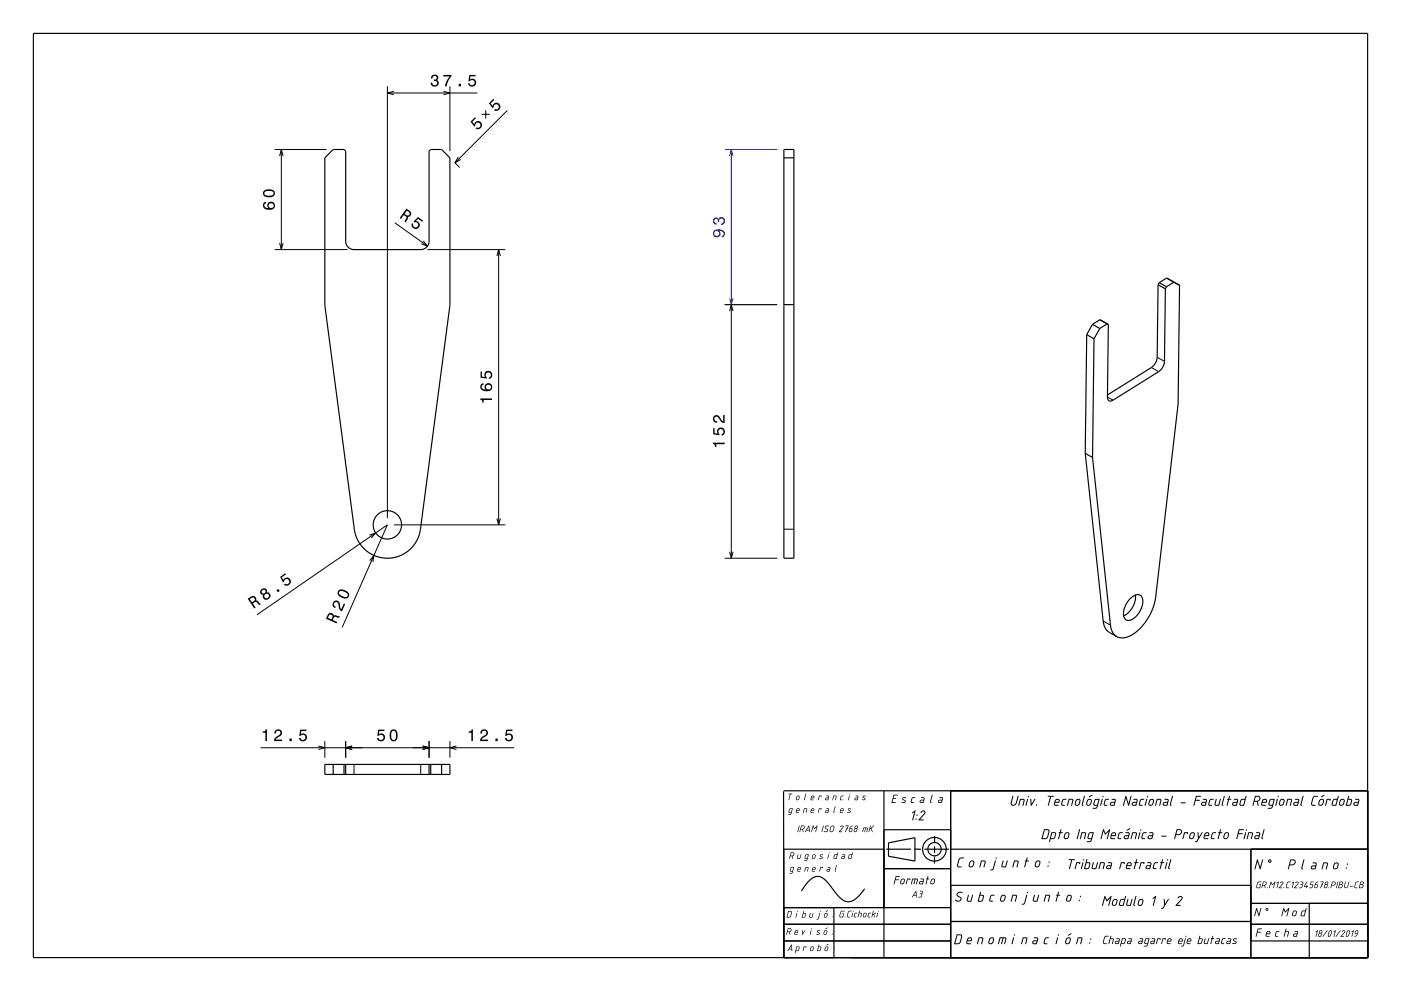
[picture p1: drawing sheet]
<svg xmlns="http://www.w3.org/2000/svg" width="420mm" height="297mm" viewBox="0 0 420 297" stroke-linecap="round" stroke-linejoin="round" font-family="sans-serif">
<g fill="none" stroke="#000" stroke-width=".35">
<path d="M10 10h400v277h-400zM97.4 47.3l2.5-2.5h3.2l.5 .5v27a2.5 2.5 0 0 0 2.5 2.5h20a2.5 2.5 0 0 0 2.5-2.5v-27l.5-.5h3.3l2.5 2.5v44.2l-8.9 67.2-.4 1.9-.9 1.8-1.2 1.6-1.4 1.4-1.8 1-1.8 .6-2 .3-2-.1-3.1-1.1-2.5-1.9-1.7-2.5-1-3.1-8.8-67.1zM235 44.8h3v122.5h-3zM235 47.3h3M235 91.3h3M327.5 97.2l2.2 1.2M327.5 97.2l-1.7 3.1M329.7 98.4l-1.7 3.1M329.7 95.8l-2.2 1.4M329.7 95.8l2.6 1.4M329.7 95.8l.4 .2M332.3 97.2l-.4-.1-2.2 1.3"/>
<path d="M347.2 85.3l-.3 21.8a4.1 4.1 0 0 1-1.7 3l-13.2 8.3M347.2 85.3l2.2 1.3M347.5 84.7l2.2 1.2M347.5 84.7l-.3 .6M349.4 86.6l-.3 21.7a4 4 0 0 1-1.7 3.1l-13.7 8.5a1 1 0 0 1-1.2 .2 1 1 0 0 1-.5-1.1l.3-21.8M349.7 85.9l-.3 .7M349.7 83.3l3.9 2.2-.4 35.6-6.7 57.8a16.3 16.3 0 0 1-7.8 11.7 4.1 4.1 0 0 1-3.9 .2M349.7 83.3l1.7 1M349.7 83.3l-2.2 1.4M351.9 84.6l-2.2 1.3M325.8 100.3l2.2 1.2M325.8 100.3l-.5 35.6"/>
<path d="M328 101.5l-.5 35.6M325.3 135.9l5.5 50.6 .3 1.3 .8 1.2 2.9 1.8M325.3 135.9l2.2 1.2M327.5 137.1l5.5 50.6 .6 1.9 1.2 1.2M339 179.3a2.37 2.37 0 0 1 2.9-.9 3.7 3.7 0 0 1-.1 4.7 4.3 4.3 0 0 1-3.9 2.8 2.45 2.45 0 0 1-.9-3.4l.6-1.4zM340.4 178.3a6.4 6.4 0 0 1-3.5 6.3M97.4 229.1h37.5v3h-37.5zM99.9 229.1v3M103.1 229.1v3M103.6 229.1v3M128.6 229.1v3M129.1 229.1v3"/>
<path d="M132.4 229.1v3M234.9 237.2l.1 49.8v-32.5h30M234.9 237h175.1M265 237v50M285 237v50M265 248.7h20M265.7 254.5h7.4M274.1 254.5h2M274.3 258.1l-7.9-1.5v-4l7.9-1.5v7M277.1 254.5h7.4M280.2 256.7l-.1 2.1M280.2 253.7v2"/>
<path d="M280.2 250.6v2.1M285 254.5h125M375 254.5v32.5M235 277h50M235 272h50M250 272v15M259.2 266.4a7.1 7.1 0 0 1-4.9 3.9 5 5 0 0 1-3.8-2.8l-.7-.8a9.5 9.5 0 0 0-4-4 4 4 0 0 0-4 2.1l-1.5 2.2M265 260.3h20M285 276.2h90M285 265.3h90M375 277h35M375 270.7h35"/>
<path d="M392.5 270.7v16.3M235 282h50M375 282h35"/>
<circle cx="116.1" cy="157.3" r="4.2"/>
<circle cx="280.1" cy="254.5" r="3.5"/>
<circle cx="280.2" cy="254.5" r="2"/>
</g>
<g fill="none" stroke="#000" stroke-width=".3">
<path d="M116.1 25.9v129.4M116.1 27.9h27M118.1 27.4l-2 .5 2 .5M132.9 27.4l2 .5-2 .5M134.9 25.9v19.4M144.4 34.3h2.5M145.6 33v2.5M152.1 33.1l-15.7 15.7M82.3 44.8h15.6M83.8 46.7l.5-1.9 .6 1.9M84.3 44.8v30M136.3 48.7l1.5 1.5"/>
<path d="M137.4 47.1l-1 1.7 1.7-1M82.3 74.8h21.8M83.8 72.9l.5 1.9 .6-1.9M118.3 66.7l9.9 7.1M126.9 72.2l1.3 1.6-1.9-.7M128.1 74.8h23.4M149 76.7l.5-1.9 .5 1.9M149.5 74.8v82.5M217.2 91.3h15.8M332 119l1.7 .9M345.2 110.1l2.2 1.3M346.9 107.1l2.2 1.2"/>
<path d="M118.1 157.3h33.4M149 155.4l.5 1.9 .5-1.9M235 158.6h3M110.7 160.4l1.9-.7-1.3 1.5M110.8 168l1.3-1.5-.3 1.9M217.2 167.3h15.8M77.1 184.2l39-26.9-13.5 30.7M330.7 186.1l2.2 1.3M97.4 222.1v5M103.6 222.1v5M106.1 229.1v3M126.1 229.1v3"/>
<path d="M128.6 222.1v5M134.9 222.1v5"/>
</g>
<path d="M217.2 44.8h15.8M217.2 91.3h15.8" fill="none" stroke="#00f" stroke-width=".3"/>
<g fill="#000">
<path d="M129.5 22.7l-.3 .8h.4a.62 .62 0 0 1 .4-.8 .62 .62 0 0 1 .8 .3 .62 .62 0 0 1-.3 .8l-.4 .1v.4a.74 .74 0 0 1 .9 .6 .74 .74 0 0 1-.8 .8 .74 .74 0 0 1-.6-.9h-.5a1.18 1.18 0 0 0 1.5 1.2 1.18 1.18 0 0 0 .6-1.9l-.2-.1a1.01 1.01 0 0 0 0-1.5 1.01 1.01 0 0 0-1.5 .2zM132.9 22.5v.4h1.9a5.2 5.2 0 0 0-1.4 3h.5a5.3 5.3 0 0 1 1.4-3v-.4zM137.5 25.1v.8h.7v-.8zM140.7 22.5l-.3 1.8h.4a.8 .8 0 0 1 1.3-.2 .8 .8 0 0 1-.1 1.2 .8 .8 0 0 1-1.2-.3h-.5a1.21 1.21 0 0 0 1.5 1 1.21 1.21 0 0 0 .9-1.6 1.21 1.21 0 0 0-1.8-.6l.1-.9h1.6v-.4z" fill-rule="evenodd"/>
<path d="M142.4 35.1l.3 .3-1.1 1.1 .6 .8a1.21 1.21 0 0 1 1.6-.9 1.21 1.21 0 0 1 .6 1.8 1.21 1.21 0 0 1-1.8 .3l.3-.3a.8 .8 0 0 0 1.1-.6 .8 .8 0 0 0-.8-1 .8 .8 0 0 0-.7 1.1l-.3 .3-1.1-1.5z" fill-rule="evenodd"/>
<path d="M147.9 29.6l.3 .3-1.1 1.1 .6 .8a1.21 1.21 0 0 1 1.6-.9 1.21 1.21 0 0 1 .6 1.8 1.21 1.21 0 0 1-1.8 .3l.3-.3a.8 .8 0 0 0 1.1-.6 .8 .8 0 0 0-.8-1 .8 .8 0 0 0-.7 1.1l-.3 .3-1.1-1.6z" fill-rule="evenodd"/>
<path d="M79.1 60.8a1.44 1.44 0 0 0 .1 1.6 1.44 1.44 0 0 0 1.6 .5 1.26 1.26 0 0 0 1.6-1 1.26 1.26 0 0 0-1.1-1.5 1.11 1.11 0 0 0-1.1 .7 1.11 1.11 0 0 0 .3 1.3 1.02 1.02 0 0 1-1.3-.8l.2-.5 .4-.2v-.4zM80.6 61.7a.75 .75 0 0 1 1.4 0 .75 .75 0 0 1-1.4 0zM79.3 57a1.13 1.13 0 0 0-.4 1.3 1.13 1.13 0 0 0 .9 .8 1.9 1.9 0 0 0 2.6-1.2 2.03 2.03 0 0 0-3.1-.9zM79.3 57.6a2.37 2.37 0 0 1 2.6 0v.7a2.38 2.38 0 0 1-2.6 0z" fill-rule="evenodd"/>
<path d="M121.8 62.5l-2 2.8 .4 .3 .9-1.2 .3 .3 .5 .6-.6 1.1 .4 .3 .7-1.4-.2-.3a.97 .97 0 0 0 1-.7 .97 .97 0 0 0-.4-1.1zM122 63.1l.4 .3a.6 .6 0 0 1 .3 .9 .6 .6 0 0 1-1 .1l-.4-.3z" fill-rule="evenodd"/>
<path d="M125.3 65l1.5 1.1-.2 .4-1.3-.9-.6 .7a1.21 1.21 0 0 1 1.1 1.4 1.21 1.21 0 0 1-1.7 .9 1.21 1.21 0 0 1-.6-1.7l.4 .2a.8 .8 0 0 0 .8 1 .8 .8 0 0 0 .8-1 .8 .8 0 0 0-1.2-.5l-.3-.2z" fill-rule="evenodd"/>
<path d="M144 119.4v.4a.78 .78 0 0 1 .6 .9h.4v-.8h2.5v-.5zM144.2 115.2a1.44 1.44 0 0 0 .1 1.6 1.44 1.44 0 0 0 1.6 .5 1.26 1.26 0 0 0 1.7-1 1.26 1.26 0 0 0-1.2-1.5 1.11 1.11 0 0 0-1.1 .7 1.11 1.11 0 0 0 .3 1.3 1.02 1.02 0 0 1-1.2-.9l.1-.4 .4-.2v-.5zM145.7 116a.75 .75 0 0 1 1.5 0 .75 .75 0 0 1-1.5 0zM144.1 111.3v1.9l1.8 .3v-.4a.8 .8 0 0 1-.2-1.3 .8 .8 0 0 1 1.2 .1 .8 .8 0 0 1-.3 1.2v.5a1.21 1.21 0 0 0 1-1.5 1.21 1.21 0 0 0-1.6-.9 1.21 1.21 0 0 0-.6 1.8l-.9-.1v-1.6z" fill-rule="evenodd"/>
<path d="M78.2 176.8a.84 .84 0 0 0-.1 1 .84 .84 0 0 0 .8 .4 1.09 1.09 0 0 0 .8 1.5 1.09 1.09 0 0 0 1.3-.9 1.09 1.09 0 0 0-1.1-1.3 .96 .96 0 0 0-.5-1.3 .96 .96 0 0 0-1.2 .6zM79.2 178.6a.71 .71 0 0 1 1.4 0 .71 .71 0 0 1-1.4 0zM78.4 177.3a.6 .6 0 0 1 1.2 0 .6 .6 0 0 1-1.2 0zM82.9 176.9l.4 .6 .6-.4-.5-.6zM84 172.9l.8 1.7 .3-.3a.8 .8 0 0 1 .9-.9 .8 .8 0 0 1 .7 1.1 .8 .8 0 0 1-1.2 .4l-.4 .3a1.21 1.21 0 0 0 1.8 0 1.21 1.21 0 0 0-.2-1.8 1.21 1.21 0 0 0-1.8 .5l-.4-.9 1.3-.9-.3-.3z" fill-rule="evenodd"/>
<path d="M74.3 179.5l1.9 2.9 .4-.3-.8-1.2 .9-.5 1 .9 .5-.3-1.1-1h-.4a.97 .97 0 0 0-.3-1.2 .97 .97 0 0 0-1.2 0zM74.9 179.6l.5-.4a.59 .59 0 0 1 .9 .1 .59 .59 0 0 1-.3 .9l-.5 .3z" fill-rule="evenodd"/>
<path d="M98.4 184l-.7 1.4 3.2 1.4 .2-.4-1.3-.6 .2-.4 .5-.6 1.2 .4 .2-.5-1.5-.3-.3 .1-.3-.6a.98 .98 0 0 0-1.4 .1zM98.7 184.4a.59 .59 0 0 1 .8-.1 .59 .59 0 0 1 .1 .8l-.2 .5-1.1-.4z" fill-rule="evenodd"/>
<path d="M100 180.3a1.16 1.16 0 0 0 .5 2l.2-.5a.7 .7 0 0 1-.6-.8 .7 .7 0 0 1 .8-.5 .7 .7 0 0 1 .6 .8v.3a1.63 1.63 0 0 0 1 1.6l1-2.2-.4-.1-.8 1.7-.4-1.1a1.18 1.18 0 0 0-.5-1.3 1.18 1.18 0 0 0-1.4 .1zM101.6 176.8a1.14 1.14 0 0 0 .2 1.9 1.9 1.9 0 0 0 2.8 0 2.03 2.03 0 0 0-2.5-2.1zM101.9 177.2a2.37 2.37 0 0 1 2.4 1l-.3 .6a2.38 2.38 0 0 1-2.4-1z" fill-rule="evenodd"/>
<path d="M236.4 237.9h1.2l-.6 .1-.5 1.8 .3-1.8zM238.9 238.6l.5-.2 .3 .3-.1 .8-.3 .3h-.5l-.2-.2zM239 238.7l-.2 .7 .2 .2 .3-.1 .2-.6-.1-.3zM241.5 237.8l.2 .2-.4 1.8-.3-.2zM243.4 238.7l-.1 .3h.6v-.3zM243.3 238.6l.5-.2 .3 .3v.5h-.9v.3l.7 .1v.2l-.9-.2zM245.5 238.5l.8 .1-.1 .2-.1-.2h-.4l-.4 1.2zM247.7 238.5l.8 .1-.2 1.2-.9-.2 .2-.5 .7-.1v-.3zM247.6 239.3v.3h.5l.1-.4zM249.9 238.5l.9 .1-.3 1.2-.2-.1 .2-1.1h-.5l-.3 1.2h-.2zM252.2 238.5h.7l-.7 .3-.2 .7 .5 .1v.2l-.7-.2zM254.6 238.5l.1 .1-.4 1.2zM254.7 238a.13 .13 0 0 1 .2 0 .13 .13 0 0 1-.2 0zM256.5 238.5l.8 .1-.2 1.2h-.7l-.2-.2 .2-.5 .7-.1v-.3zM256.4 239.3v.3h.5l.1-.4zM258.7 238.6h.8l-.7 .2 .6 .5-.3 .5-.7-.1 .8-.2-.6-.5z" fill-rule="evenodd"/>
<path d="M267.9 238.2l1.2 .1-1 .1-.2 .8 .7 .1-.8 .1-.3 1h1v.2l-1.2 .1zM270.6 239.1l.5-.2 .6 .2-1 .2 .8 .7-.3 .6-1-.1 .1-.2 .8 .1 .2-.2-.8-.6zM273.4 239h1l-.9 .4-.2 .9 .6 .1v.3l-.6-.1-.3-.2zM276.2 238.9h.7l.3 .3-.4 1.5-.8-.1-.3-.2 .2-.6 1-.1v-.5h-.7zM276 240v.4h.7l.1-.5zM279.4 238.2l.2 .1-.5 2 .1 .3-.1 .1-.3-.4zM281.7 238.9h.7l.3 .3-.4 1.5-.8-.1-.3-.2 .2-.6 1-.1v-.5l-.7-.1zM281.5 240v.4h.7l.1-.5z" fill-rule="evenodd"/>
<path d="M236.7 242.4l1-.1-.5 1.8-.9 .1v-.2h.7l.1-.4-.7-.2zM236.8 242.5l-.2 .8 .6 .1 .2-1zM239 242.5l-.1 .3h.6v-.3zM238.9 242.4l.5-.2 .3 .2v.6h-.9v.2l.7 .2v.2l-.9-.1zM241.1 242.3l.9 .1-.3 1.2v-1.2h-.5l-.3 1.2h-.2zM243.4 242.5l-.1 .3h.6v-.3zM243.3 242.4l.5-.2 .3 .3v.5h-.9v.3l.7 .1v.2l-.9-.1zM245.5 242.3l.8 .1-.1 .2-.1-.2h-.4l-.4 1.2zM247.7 242.3l.8 .1-.2 1.2-.9-.2 .2-.5 .7-.1v-.3zM247.6 243.1v.3h.5l.1-.4zM250.3 241.7h.2l-.4 1.9-.3-.2zM252.3 242.5l-.2 .3h.6v-.3zM252.1 242.4l.5-.2 .3 .2v.6h-.9v.3l.7 .1v.2l-.9-.1zM254.3 242.4l.3-.2 .6 .2-.8 .2 .6 .5-.2 .5-.8-.1 .8-.2-.6-.5z" fill-rule="evenodd"/>
<path d="M237.1 255.5l.7-.1 .3 .4-.1 .5-.4 .3 .1 .8-.3-.8h-.4l-.2 .8h-.2zM237.2 255.6l-.2 .8h.7l.2-.6zM239.2 256.1h.2l-.1 1.1h.4l.3-1.1h.2l-.4 1.3-.9-.2zM241.5 256.1h1l-.5 1.7-.9 .2v-.2h.7l.1-.4-.7-.2zM241.6 256.3l-.2 .8 .6 .1 .2-1zM243.7 256.2l.6-.2 .2 .3-.1 .8-.4 .3-.6-.2zM243.8 256.3l-.2 .7 .2 .2 .4-.1 .1-.7-.2-.2zM245.9 256.1l.9 .1-.8 .2 .6 .5-.2 .5-.8-.1 .8-.2-.6-.5zM248.4 256.1h.1l-.4 1.3zM248.5 255.6a.13 .13 0 0 1 .2 0 .13 .13 0 0 1-.2 0zM250.1 256.2l.8-.2 .2-.5h.2l-.6 1.9-.8-.2zM250.3 256.3l-.2 .9h.5l.3-1zM252.5 256.1l.6-.1 .3 .2-.3 1.2-.9-.2 .2-.5 .7-.1v-.3zM252.5 256.9l-.1 .3h.5l.1-.4zM254.5 256.2l.9-.2 .1-.5h.2l-.6 1.9-.8-.2zM254.7 256.3l-.2 .8 .5 .1 .3-1z" fill-rule="evenodd"/>
<path d="M237.1 260l1-.1-.5 1.8-.9 .1v-.2h.7l.1-.4-.7-.2zM237.2 260.1l-.2 .8 .6 .1 .2-1zM239.4 260.1l-.1 .3h.6v-.3zM239.3 260l.5-.2 .3 .3v.5h-.9v.3l.7 .1v.2h-.7l-.2-.2zM241.5 259.8l.9 .2-.3 1.2v-1.2h-.5l-.3 1.2h-.2zM243.8 260.1l-.1 .3h.6v-.3zM243.7 260l.5-.2 .3 .2v.6h-.9v.3l.7 .1v.2l-.9-.2zM245.9 259.9h.8l-.1 .3-.5-.2-.4 1.2zM248.1 259.9l.8 .1-.2 1.2h-.7l-.2-.2 .2-.5 .7-.1v-.3zM248 260.7v.3h.5l.1-.4zM250.7 259.3h.2l-.4 1.9-.3-.2z" fill-rule="evenodd"/>
<path d="M239.6 247.4l.1 .1-.6 1.9zM240.2 247.4h.7l.3 .4-.1 .5-.4 .3 .1 .8-.3-.8h-.4l-.3 .8-.1-.1zM240.3 247.6l-.2 .8 .7-.1 .2-.6zM242.4 247.8l-.5 .9h.6zM242.4 247.4l.2 .1 .1 1.9-.1-.1-.1-.4h-.7l-.4 .5zM243.7 247.4l.5 .8 .9-.8-.5 2-.2-.1 .4-1.4-.7 .6-.3-.7-.4 1.5h-.2zM246.8 247.4l.2 .1-.6 1.9zM247.5 247.6l.4-.2 .6 .2h-.7l-.3 .2v.3l.8 .6-.2 .5-.4 .2-.7-.3 .7 .1 .3-.3v-.3l-.7-.4zM249.3 247.7l-.4 1.2 .3 .3 .5-.3 .3-1-.2-.3zM249.1 247.6l.7-.2 .4 .5-.3 1.1-.7 .4-.5-.5zM252 247.6l.6-.2 .3 .3-.1 .4-1 1.1 .7 .2h-1l1.2-1.5-.3-.3-.5 .3zM253.4 247.4l1 .1-.4 .8 .2 .2h-.3l-.5 .9 .3-.9-.1-.1 .2-.1 .4-.7h-.7zM254.8 248.4l-.1 .6 .4 .2 .3-.7zM254.9 247.7l.8-.3-.8 .7 .5 .2 .2 .3-.3 .6-.5 .2-.3-.5zM256.4 247.5l.6-.1 .2 .4-.3 .5v.8l-.6 .3-.4-.4zM256.3 248.5l-.2 .6 .4 .1 .3-.7zM256.4 247.9a.33 .33 0 0 0 .6 0 .33 .33 0 0 0-.6 0zM258.8 248l1.3 .1-.2 1.3-.2-.1 .2-1.1h-.3l-.4 1.2 .2-1.2h-.4l-.3 1.1h-.2zM260.9 247.4l.1 .1-.2 .8 1.3-.9-.8 .8 .3 1.2-.5-1-.4 .3-.2 .7-.1-.1z" fill-rule="evenodd"/>
<path d="M273.4 243.5l1.1-.6-.9 3-.1-.2 .6-2.3-.5 .4zM274.4 245.5a.2 .2 0 0 1 .4 0 .2 .2 0 0 1-.4 0zM274.8 244.3a.2 .2 0 0 1 .4 0 .2 .2 0 0 1-.4 0zM276.1 243.2l1-.3 .3 .7-1.6 2h1v.2l-1.4 .1v-.3l1.8-2.1-.4-.3-.8 .4z" fill-rule="evenodd"/>
<path d="M287.6 257.2l.5-.2 .9 .1-.1 .2h-.9l-.4 .4-.4 1.7 .2 .3h.8v.3l-.9-.1-.4-.4zM290.8 258.1l.8-.2 .5 .3-.2 1.2-.5 .5-.6 .1-.4-.4zM291 258.3l-.3 1a.48 .48 0 0 0 .5 .4 .48 .48 0 0 0 .4-.5l.2-.7a.42 .42 0 0 0-.3-.4 .42 .42 0 0 0-.5 .2zM294.1 257.9h1l.4 .2-.4 1.9-.3-.2 .4-1.4-.2-.2h-.7l-.4 1.7h-.3zM298.3 257.9l.3 .1-.7 2.4-.4 .4-.5 .1-.1-.3 .7-.3zM298.5 257.2a.19 .19 0 0 1 .3 0 .19 .19 0 0 1-.3 0zM300.6 257.9l.3 .1-.4 1.4 .2 .3h.7l.4-1.7 .3-.1-.6 2-.9 .1-.4-.3zM304 257.9h1l.4 .2-.4 1.9-.3-.2 .4-1.4-.2-.2h-.7l-.4 1.7h-.3zM307.8 257l.3 .1-.2 .8 .6 .1-.7 .2-.6 1.8-.2-.2 .5-1.6-.3-.2 .4-.1zM310.6 258.1l.8-.2 .5 .4-.2 1.1-.5 .5h-.7l-.3-.3zM310.8 258.3l-.3 1a.48 .48 0 0 0 .5 .4 .48 .48 0 0 0 .4-.5l.2-.7a.42 .42 0 0 0-.3-.4 .42 .42 0 0 0-.5 .2zM314 259.6a.2 .2 0 0 1 .4 0 .2 .2 0 0 1-.4 0zM314.3 258.4a.2 .2 0 0 1 .4 0 .2 .2 0 0 1-.4 0z" fill-rule="evenodd"/>
<path d="M303.6 238.5l.2 .2-.5 2.1 .4 .4 .8-.4 .6-2.2h.3l-.7 2.3-.9 .6-.6-.2-.2-.5zM305.8 239.4h1l.3 .3-.4 1.8-.2-.2 .4-1.4-.3-.2h-.6l-.5 1.7h-.2zM308 239.4l.2 .2-.6 1.9zM308.1 238.8a.2 .2 0 0 1 .4 0 .2 .2 0 0 1-.4 0zM308.9 239.5h.3l.1 1.4 .8-1.5 .3 .1-1.2 2-.2-.1zM310.6 241.3a.19 .19 0 0 1 .3 0 .19 .19 0 0 1-.3 0zM314.1 238.5l1.8 .2-.8 .1-.8 2.7-.2-.2 .7-2.5h-.7zM316.6 239.9l-.2 .4h.9l.1-.3a.43 .43 0 0 0-.3-.3 .43 .43 0 0 0-.5 .2zM316.4 239.7l.8-.3 .5 .4-.1 .8h-1.3v.3l.1 .3h.9v.3h-1l-.3-.3zM318.6 239.6l1.1-.1v.2h-.8l-.2 .3-.3 1.1 .8 .1-.1 .3h-.7l-.3-.3zM320.4 239.4h1l.3 .3-.4 1.8-.2-.2 .4-1.4-.3-.2h-.6l-.4 1.7h-.3zM322.6 239.7l.8-.3 .5 .4-.2 1.1-.5 .6h-.7l-.3-.4zM322.8 239.9l-.3 1a.48 .48 0 0 0 .5 .3 .48 .48 0 0 0 .4-.5l.2-.7a.42 .42 0 0 0-.3-.4 .42 .42 0 0 0-.5 .3zM325 238.6l.2 .1-.6 2.4 .2 .3-.2 .1-.3-.4zM326 239.7l.8-.3 .5 .4-.2 1.1-.5 .6h-.6l-.4-.4zM326.2 239.9l-.3 1a.48 .48 0 0 0 .5 .3 .48 .48 0 0 0 .5-.5l.1-.7a.42 .42 0 0 0-.3-.4 .42 .42 0 0 0-.5 .3zM326.5 238.7l1-.4-.8 .6zM328.2 239.6l1.3-.2 .2 .2-.8 2.5-.4 .3h-.9v-.3l1-.1 .2-.5h-.7l-.3-.3zM328.4 239.8l-.3 1.3 .8 .1 .4-1.5zM330.3 239.4l.3 .2-.7 1.9zM330.5 238.8a.2 .2 0 0 1 .4 0 .2 .2 0 0 1-.4 0zM331.3 239.6l1.1-.1v.2h-.8l-.2 .3-.2 1.1 .7 .1v.3h-.8l-.2-.3zM333.3 239.4h.9l.3 .3-.4 1.8h-1l-.4-.3 .3-.8 1.1-.1 .1-.5-.9-.1zM333.1 240.7v.5h.8l.1-.6zM337.4 238.5l.3 .1 .6 2.2 .6-2.2h.3l-.8 2.9-.2-.1-.7-2.2-.6 2.2h-.3zM339.8 239.4h.9l.3 .3-.4 1.8h-1l-.3-.3 .2-.8 1.1-.1 .1-.5-.9-.1zM339.7 240.7l-.1 .5h.8l.2-.6zM341.9 239.6l1.1-.1-.1 .2h-.7l-.2 .3-.3 1.1 .8 .1v.3h-.8l-.3-.3zM343.7 239.4l.2 .2-.6 1.9zM343.9 238.8a.19 .19 0 0 1 .3 0 .19 .19 0 0 1-.3 0zM344.7 239.6l.8-.2 .5 .4-.3 1.1-.5 .6h-.6l-.3-.4zM344.9 239.9l-.4 1a.48 .48 0 0 0 .6 .3 .48 .48 0 0 0 .4-.5l.2-.7a.42 .42 0 0 0-.4-.4 .42 .42 0 0 0-.4 .3zM346.8 239.4h1l.3 .3-.4 1.8-.2-.2 .4-1.4-.3-.2h-.6l-.4 1.7h-.3zM349.1 239.4h.9l.3 .3-.4 1.8h-1l-.3-.3 .2-.8 1.2-.1v-.5l-.8-.1zM349 240.7l-.1 .5h.8l.2-.6zM351.4 238.5l.2 .2-.6 2.4 .2 .3-.2 .1-.3-.4zM354 240.5l1.3-.1 .2 .2-1.4 .1zM358.6 238.5l1.4 .2-1.2 .1-.3 .9h1.1l.1 .2-1.3 .1-.5 1.5-.1-.2zM360.6 239.4h.9l.3 .3-.4 1.8h-1l-.3-.3 .2-.8 1.2-.1v-.5l-.8-.1zM360.5 240.7l-.1 .5h.8l.2-.6zM362.7 239.6l1.1-.1v.2h-.8l-.2 .3-.3 1.1 .8 .1v.3h-.7l-.3-.3zM364.5 239.4l.3 .1-.4 1.5 .2 .2h.7l.4-1.7h.3l-.6 2h-1l-.3-.3zM366.9 238.5l.3 .2-.7 2.4 .3 .3-.2 .1-.4-.4zM368.5 238.5l.2 .1-.2 .8h.5l.1 .2-.6 .1-.7 1.8 .3-1.8-.2-.2 .3-.1zM369.9 239.4h.9l.4 .3-.5 1.8h-1l-.3-.3 .2-.8 1.2-.1v-.5l-.8-.1zM369.8 240.7l-.1 .5h.8l.2-.6zM372 239.6l1.2-.2 .2-.8h.3l-.8 2.9h-1l-.3-.3zM372.2 239.8l-.3 1.3 .8 .1 .4-1.5zM376.3 238.5h1.1l.4 .5-.1 .8-.6 .4 .2 1.3-.3-.1-.2-1.1h-.7l-.3 1.1h-.3zM376.5 238.8l-.4 1.2 1.1-.1 .3-.4v-.5zM378.7 239.9l-.2 .4h1v-.3a.43 .43 0 0 0-.3-.3 .43 .43 0 0 0-.5 .2zM378.5 239.7l.8-.3 .5 .3-.1 .9h-1.2l-.1 .3 .1 .3h.9v.3h-1l-.3-.3zM380.7 239.6l.5-.2 1 .1-.8 2.6-.4 .3h-.9v-.3l1-.1 .2-.5h-.8l-.2-.3zM380.9 239.8l-.3 1.3 .8 .1 .4-1.5zM382.8 239.4l.3 .2-.7 1.9zM383 238.8a.2 .2 0 0 1 .4 0 .2 .2 0 0 1-.4 0zM383.8 239.7l.8-.3 .5 .4-.2 1.1-.5 .6h-.7l-.3-.4zM384 239.9l-.3 1a.48 .48 0 0 0 .5 .3 .48 .48 0 0 0 .4-.5l.2-.7a.42 .42 0 0 0-.3-.4 .42 .42 0 0 0-.5 .3zM385.9 239.4h1l.4 .3-.4 1.8-.2-.2 .3-1.4-.2-.2h-.6l-.5 1.7h-.3zM388.3 239.4h.9l.3 .3-.5 1.8h-.9l-.4-.3 .3-.8 1.1-.1 .1-.5-.9-.1zM388.1 240.7v.5h.8l.1-.6zM390.5 238.5l.3 .2-.7 2.4 .3 .3-.2 .1-.4-.4zM393.7 238.8l.6-.3 .8 .1-1 .2-.3 .4-.5 1.7 .2 .3h.9l-.1 .3h-.9l-.4-.5zM395.6 239.7l.8-.3 .5 .4-.2 1.1-.5 .6h-.7l-.3-.4zM395.8 239.9l-.3 1a.48 .48 0 0 0 .5 .3 .48 .48 0 0 0 .4-.5l.2-.7a.42 .42 0 0 0-.3-.4 .42 .42 0 0 0-.5 .3zM396.1 238.7l1-.4-.9 .6zM397.7 239.4l1.2 .2-.2 .4-.1-.3h-.6l-.7 1.8zM399.7 239.6l1.2-.2 .2-.8h.2l-.7 2.9h-1.1l-.3-.3zM399.9 239.8l-.4 1.3 .9 .1 .4-1.5zM401.8 239.7l.8-.3 .5 .4-.2 1.1-.5 .6h-.6l-.4-.4zM402 239.9l-.3 1a.48 .48 0 0 0 .5 .3 .48 .48 0 0 0 .5-.5l.1-.7a.42 .42 0 0 0-.3-.4 .42 .42 0 0 0-.5 .3zM404.2 238.5l.3 .1-.2 .8h.8l.3 .6-.5 1.3-1.3 .2zM404.2 239.7l-.4 1.5 .9-.1 .3-1.1-.1-.3zM406.3 239.4h.9l.3 .3-.4 1.8h-1l-.3-.3 .2-.8 1.1-.1 .1-.5-.9-.1zM406.2 240.7l-.1 .5h.8l.2-.6z" fill-rule="evenodd"/>
<path d="M313 248.6l1.2-.1 .4 .7-.6 2-.5 .3h-1.2zM313.2 248.8l-.6 2.4h.9l.4-.4 .4-1.8-.2-.2zM315.2 249.4h1.1l.3 .6-.4 1.2-.3 .3h-.9l-.4 .9-.1-.2zM315.5 249.7l-.5 1.5h.8l.3-.3 .2-1.1zM318 248.5l.2 .1-.2 .8h.5l.1 .2-.7 .1-.6 1.8-.1-.2 .4-1.6-.2-.2 .3-.1zM319.3 249.7l.8-.3 .5 .4-.3 1.2-.4 .5h-.6l-.4-.4zM319.5 249.9l-.3 1a.48 .48 0 0 0 .5 .3 .48 .48 0 0 0 .4-.4l.2-.8a.42 .42 0 0 0-.3-.4 .42 .42 0 0 0-.5 .3zM323.5 248.6l.3 .1-.9 2.8-.1-.2zM324.2 249.4h1l.4 .3-.4 1.8-.2-.2 .3-1.4-.2-.2h-.6l-.5 1.7h-.3zM326.5 249.6l1.3-.2 .1 .2-.7 2.5-.5 .3h-.8v-.3l1-.1 .2-.5h-.8l-.3-.3zM326.7 249.8l-.4 1.3 .9 .1 .4-1.5zM330.7 248.5l.2 .1 .5 1.1 1.2-1.2 .2 .1-.8 2.9-.2-.2 .6-2.1-1 1-.6-1.1-.6 2.3h-.3zM333.5 249.9l-.2 .4h.9l.1-.3a.42 .42 0 0 0-.3-.4 .42 .42 0 0 0-.5 .3zM333.3 249.7l.7-.3 .5 .3v.9h-1.3l-.1 .3 .2 .3h.9v.3h-1l-.3-.3zM335.5 249.6l.3-.2 .8 .1-1 .5-.3 1.1 .8 .1-.1 .3h-.7l-.3-.3zM337.8 248.7l1-.4-.9 .6zM337.4 249.5l.9-.1 .4 .3-.5 1.8h-1l-.3-.3 .3-.8 1.1-.1v-.6h-.8zM337.3 250.7l-.1 .5h.8l.2-.6zM339.5 249.4h1l.3 .3-.4 1.8-.2-.2 .4-1.4-.3-.2h-.6l-.5 1.7h-.3zM341.6 249.4l.3 .2-.7 1.9-.1-.2zM341.8 248.8a.2 .2 0 0 1 .4 0 .2 .2 0 0 1-.4 0zM342.6 249.6l.4-.2 .8 .1-1.1 .5-.2 1.1 .7 .1v.3h-.7l-.3-.3zM344.6 249.4h.9l.3 .3-.5 1.8h-.9l-.4-.3 .3-.8 1.1-.1 .1-.5-.9-.1zM344.5 250.7l-.1 .5h.8l.1-.6zM348.2 250.5h1.4l.1 .1-1.4 .2zM352.8 248.6h1.2l.4 .7-.6 .8-1.2 .2-.5 1.2-.1-.2zM353 248.8l-.3 1.2 1-.1 .3-.5v-.4zM355 249.5l1-.1 .2 .2-.2 .4-.2-.3h-.6l-.6 1.8-.1-.2zM356.9 249.7l.8-.3 .5 .4-.3 1.2-.4 .5h-.6l-.4-.4zM357.1 249.9l-.3 1a.48 .48 0 0 0 .5 .3 .48 .48 0 0 0 .4-.4l.2-.8a.42 .42 0 0 0-.3-.4 .42 .42 0 0 0-.5 .3zM359 249.4l.3 .1 .1 1.4 .9-1.5 .2 .2-1.6 2.7-.5 .1-.1-.3h.3l.5-.8zM361.5 249.9l-.2 .4h.9l.1-.3a.42 .42 0 0 0-.4-.4 .42 .42 0 0 0-.4 .3zM361.2 249.7l.8-.3 .5 .3-.1 .9h-1.2l-.1 .3 .1 .3h1v.3h-1l-.4-.3zM363.4 249.6l.4-.2 .8 .1-1.1 .5-.2 1.1 .7 .1v.3h-.7l-.3-.3zM365.8 248.5l.3 .1-.2 .8 .5 .2-.6 .1-.6 1.8-.2-.2 .5-1.6-.3-.2 .3-.1zM367.1 249.7l.9-.3 .4 .4-.2 1.1-.5 .6h-.6l-.4-.4zM367.4 249.9l-.4 1a.48 .48 0 0 0 .6 .3 .48 .48 0 0 0 .4-.4l.2-.8a.42 .42 0 0 0-.4-.4 .42 .42 0 0 0-.4 .3zM371.4 248.6l1.4-.1 .1 .2-1.3 .1-.2 .9h1.1l.1 .2-1.3 .1-.6 1.5-.1-.2zM373.3 249.4l.3 .2-.7 1.9-.1-.2zM373.5 248.8a.2 .2 0 0 1 .4 0 .2 .2 0 0 1-.4 0zM374.3 249.4h.9l.4 .3-.4 1.8-.2-.2 .3-1.4-.2-.2h-.6l-.5 1.7h-.3zM376.6 249.4h.9l.3 .3-.5 1.8h-.9l-.4-.3 .3-.8 1.1-.1 .1-.5-.9-.1zM376.4 250.7v.5h.8l.1-.6zM378.8 248.5l.3 .2-.6 2.4 .2 .3-.3 .1-.3-.4z" fill-rule="evenodd"/>
<path d="M320.4 257.5l1.9 .1-.9 .2-.8 2.7-.1-.2 .6-2.5h-.6zM322.7 258.4l1.2 .1-.2 .5-.2-.3h-.6l-.6 1.8-.1-.2zM324.5 258.4l.3 .2-.6 1.9-.2-.2zM324.7 257.7a.2 .2 0 0 1 .4 0 .2 .2 0 0 1-.4 0zM325.7 257.5l.3 .1-.2 .8h.8l.3 .6-.5 1.3-1.3 .2-.1-.2zM325.7 258.7l-.4 1.5h.8l.2-.3 .3-1.1zM327.7 258.4l.2 .1-.4 1.5 .2 .2h.7l.5-1.7h.2l-.5 2h-1l-.3-.3zM329.8 258.4h1l.4 .2-.4 1.9-.2-.2 .3-1.5-.2-.1h-.6l-.5 1.7h-.3zM332.2 258.4h.9l.3 .3-.5 1.8h-1l-.3-.3 .3-.8 1.1-.1 .1-.5-.9-.1zM332 259.7v.4l.8 .1 .1-.6zM336 258.4h1.1l.1 .2-.2 .4-.1-.3h-.6l-.6 1.8-.2-.2zM338.2 258.8l-.2 .5h.9l.1-.3a.42 .42 0 0 0-.4-.4 .42 .42 0 0 0-.4 .2zM338 258.6l.7-.2 .5 .3-.1 .9h-1.2l-.1 .3 .1 .3h1v.3h-1l-.4-.3zM340.6 257.5l.3 .1-.2 .8h.5l.1 .2-.7 .1-.6 1.8-.1-.2 .4-1.6-.3-.2 .4-.1zM342 258.4h1l.1 .2-.2 .4-.1-.3h-.6l-.6 1.8-.2-.2zM344 258.4h.9l.3 .3-.5 1.8h-.9l-.4-.3 .3-.8 1.1-.1 .1-.5-.9-.1zM343.8 259.7v.5h.8l.1-.6zM346 258.6l.4-.2 .8 .1-1.1 .5-.2 1.1 .7 .1v.3h-.7l-.3-.3zM348.4 257.5l.3 .1-.2 .8 .5 .2-.6 .1-.6 1.8-.2-.2 .5-1.6-.3-.2 .4-.1zM349.7 258.4l.3 .2-.7 1.9-.1-.2zM349.9 257.7a.2 .2 0 0 1 .4 0 .2 .2 0 0 1-.4 0zM350.9 257.5l.2 .2-.6 2.4 .2 .3-.2 .1-.3-.4z" fill-rule="evenodd"/>
<path d="M376.8 257.6h.3l.7 2.3 .6-2.3h.2l-.8 2.9h-.2l-.6-2.3-.6 2.3h-.3zM380.1 258.1a.55 .55 0 0 1 1.1 0 .55 .55 0 0 1-1.1 0zM380.4 258.1a.25 .25 0 0 0 .5 0 .25 .25 0 0 0-.5 0zM386.8 257.6h1.2l.5 .8-.7 .8-1.1 .2-.5 1.1zM387.1 257.8l-.4 1.3 1.1-.2 .3-.4v-.4zM390.8 257.6l.2 .1-.6 2.4 .2 .4h-.2l-.3-.3zM393.5 258.5h.9l.3 .2-.4 1.8h-1l-.3-.2 .2-.8 1.2-.1v-.6l-.8-.1zM393.4 259.8v.4l.7 .1 .2-.6zM396.7 258.5h1l.4 .2-.4 1.8-.3-.1 .4-1.5-.2-.2h-.6l-.5 1.8-.3-.1zM400.1 258.7l.8-.2 .4 .4-.2 1.2-.5 .4h-.6l-.4-.4zM400.2 258.9l-.3 1a.48 .48 0 0 0 .5 .4 .48 .48 0 0 0 .5-.5l.1-.7a.42 .42 0 0 0-.3-.4 .42 .42 0 0 0-.5 .2zM403.4 260.2a.2 .2 0 0 1 .4 0 .2 .2 0 0 1-.4 0zM403.8 259a.2 .2 0 0 1 .4 0 .2 .2 0 0 1-.4 0z" fill-rule="evenodd"/>
<path d="M236.3 273.1l.8-.1 .3 .5-.4 1.3-1.2 .2zM236.4 273.2l-.4 1.6 .8-.1 .4-1.2-.1-.3zM238.8 273.6l.2 .1-.5 1.3zM238.9 273.2a.15 .15 0 0 1 .3 0 .15 .15 0 0 1-.3 0zM240.9 273l.1 .1-.1 .5 .6 .1 .1 .3-.3 .9-.9 .1zM240.9 273.8l-.3 1 .7-.2 .1-.7zM242.8 273.6l.2 .1-.2 1 .1 .1h.4l.4-1.1h.1l-.3 1.3-.9-.2zM245.7 273.6l.2 .1-.5 1.7-.6 .2 .4-.3zM245.8 273.2a.15 .15 0 0 1 .3 0 .15 .15 0 0 1-.3 0zM247.3 273.8l.5-.2 .3 .3-.1 .7-.3 .4h-.5l-.2-.3zM247.4 273.9l-.2 .8 .2 .1 .3-.1 .2-.7-.1-.2zM247.6 273.1l.6-.2-.5 .4zM249.6 274.8a.15 .15 0 0 1 .3 0 .15 .15 0 0 1-.3 0zM249.8 274a.15 .15 0 0 1 .3 0 .15 .15 0 0 1-.3 0z" fill-rule="evenodd"/>
<path d="M236.2 278.2h.8l.3 .3-.1 .5-.5 .3 .2 .9-.3-.8h-.5l-.2 .7h-.2zM236.4 278.4l-.3 .8 .8-.1 .2-.6zM238.6 279.1l-.2 .3h.6v-.4zM238.4 278.9l.6-.1 .3 .2-.1 .6h-.8l-.1 .2 .1 .2h.6v.2l-.9-.2zM240.4 278.8h.2l.1 .9 .5-.9h.2l-.8 1.4zM243.1 278.8l.2 .1-.5 1.3zM243.2 278.3a.15 .15 0 0 1 .3 0 .15 .15 0 0 1-.3 0zM245 278.9l.4-.1 .5 .1-.8 .2 .7 .6-.3 .4-.8-.1 .9-.2-.7-.5zM247.2 278.9l.5-.1 .3 .2-.1 .8-.4 .3-.6-.2zM247.3 279.1l-.2 .7 .2 .2 .3-.2 .2-.6-.1-.2zM247.5 278.3l.6-.3-.5 .5zM249.5 279.9a.13 .13 0 0 1 .2 0 .13 .13 0 0 1-.2 0zM249.7 279.1a.15 .15 0 0 1 .3 0 .15 .15 0 0 1-.3 0z" fill-rule="evenodd"/>
<path d="M252.1 273.1l1.1-.1-.8 .2-.3 .2-.3 1.1 .2 .2h.6l.2-.8-.3-.1h.5l-.3 1.1h-.8l-.3-.3zM253.2 274.8a.13 .13 0 0 1 .2 0 .13 .13 0 0 1-.2 0zM254.3 273.1l1-.1-.9 .4-.3 1.2 .7 .2-.1 .1h-.5l-.3-.3zM255.6 273.6l.2 .1-.5 1.2zM255.7 273.1a.15 .15 0 0 1 .3 0 .15 .15 0 0 1-.3 0zM256.2 273.7l.8-.1-.7 .3-.2 .7 .6 .2-.1 .1-.6-.2zM257.6 273h.2l-.1 .5 .7 .3-.3 1.1v-1.2h-.5l-.3 1.2h-.2zM258.9 273.7l.6-.2 .3 .3-.1 .8-.3 .3-.7-.2zM259.1 273.9l-.2 .6 .2 .2 .3-.1 .2-.7-.2-.2zM260.4 273.6h.8l-.7 .3-.2 .7 .5 .2v.1l-.7-.2zM261.8 273l.1 .1-.2 .9 .8-.5 .1 .2-.5 .3 .1 .9-.3-.8-.6 .8zM263.1 273.6l.1 .1-.4 1.2zM263.2 273.1a.13 .13 0 0 1 .2 0 .13 .13 0 0 1-.2 0z" fill-rule="evenodd"/>
<path d="M268.5 262.6l1.3 .1-1.1 .1-.2 .7 .9 .1 .1 .1-1 .1-.5 1.2zM270.2 263.5l.7-.2 .4 .4-.3 1-.4 .3h-.5l-.3-.3zM270.4 263.7l-.3 .9 .4 .2 .3-.2 .2-.9-.2-.2zM272 263.3l1 .1-.2 .4-.1-.3h-.6l-.5 1.5zM273.5 263.3l1.6 .1-.3 1.6-.2-.1 .3-1.2-.2-.2h-.2l-.5 1.5 .2-1.5h-.5l-.4 1.5h-.2zM276 263.3h.7l.3 .2-.4 1.5h-.8l-.3-.2 .2-.6 1-.2v-.4l-.7-.1zM275.9 264.4l-.1 .4h.7l.1-.5zM278.1 262.6h.2l-.1 .7 .4 .2h-.5l-.5 1.5 .2-1.5-.2-.1 .3-.1zM279.2 263.5l.7-.2 .4 .4-.2 1-.4 .3h-.5l-.3-.3zM279.4 263.7l-.3 .9 .4 .2 .4-.2 .2-.9-.3-.2z" fill-rule="evenodd"/>
<path d="M274.5 267.4l-.5 .9h.6zM274.5 267l.2 .1 .1 1.8-.2-.4h-.7l-.4 .5zM275.8 267h.7l.2 .5-.3 .4-.1 .8-.9 .3-.1-.2 .8-.2 .2-.5-.5-.3 .7-.3-.1-.3h-.6z" fill-rule="evenodd"/>
<path d="M287 267.6l.8-.4 .8 .3-.1 .2-1-.1-.4 .3 .1 .5 1 .8-.1 .7-.6 .3h-.7l-.5-.4 .2-.2 1 .3 .4-.4v-.4l-1.1-.7zM290.2 268.2l.3 .1-.4 1.4 .2 .2h.7l.4-1.7h.3l-.6 2h-1l-.3-.3zM293.9 267.3l.2 .1-.2 .7 .9 .1 .2 .5-.5 1.4-1.3 .1-.1-.1zM293.8 268.4l-.4 1.5h.8l.2-.3 .3-1.1zM297 268.4l.5-.3 .7 .1-.1 .2-.8 .1-.2 .2-.2 1.1 .7 .2v.2h-.7l-.3-.3zM300.2 268.4l.8-.3 .5 .4-.2 1.2-.5 .5h-.6l-.4-.3zM300.4 268.6l-.3 1a.48 .48 0 0 0 .5 .4 .48 .48 0 0 0 .4-.5l.2-.7a.42 .42 0 0 0-.3-.4 .42 .42 0 0 0-.5 .2zM303.5 268.2l1-.1 .4 .3-.4 1.8-.3-.1 .4-1.4-.2-.3h-.7l-.4 1.8h-.3zM307.7 268.2l.3 .1-.7 2.4-.4 .4h-.5v-.2l.6-.2zM307.9 267.5a.19 .19 0 0 1 .3 0 .19 .19 0 0 1-.3 0zM310 268.2l.3 .1-.4 1.4 .2 .2h.7l.4-1.7h.3l-.6 2h-.9l-.4-.2zM313.4 268.2l1-.1 .4 .3-.4 1.8-.3-.1 .4-1.4-.2-.3h-.7l-.4 1.8h-.3zM317.2 267.3l.3 .1-.2 .7h.5v.3h-.6l-.6 1.8-.2-.1 .5-1.7-.3-.2 .4-.1zM320 268.4l.8-.3 .5 .4-.2 1.2-.5 .5h-.6l-.4-.3zM320.2 268.6l-.3 1a.48 .48 0 0 0 .5 .4 .48 .48 0 0 0 .4-.5l.2-.7a.43 .43 0 0 0-.3-.4 .43 .43 0 0 0-.5 .2zM323.4 269.9a.2 .2 0 0 1 .4 0 .2 .2 0 0 1-.4 0zM323.7 268.7a.2 .2 0 0 1 .4 0 .2 .2 0 0 1-.4 0z" fill-rule="evenodd"/>
<path d="M331.1 268.5l.3 .1 .5 1.1 1.1-1.2 .2 .1-.8 2.9-.2-.2 .6-2.1-1 1-.5-1.1-.7 2.3h-.2zM333.7 269.7l.8-.3 .5 .4-.2 1.1-.5 .6h-.6l-.4-.4zM333.9 269.9l-.3 1a.48 .48 0 0 0 .5 .3 .48 .48 0 0 0 .4-.5l.2-.7a.42 .42 0 0 0-.3-.4 .42 .42 0 0 0-.5 .3zM335.9 269.6l1.2-.2 .2-.8h.3l-.8 2.9h-1l-.3-.3zM336.1 269.8l-.4 1.3 .9 .1 .4-1.5zM338 269.4l.3 .1-.4 1.5 .3 .2h.6l.4-1.7h.3l-.5 2h-1l-.3-.3zM340.5 268.5l.2 .2-.7 2.4 .3 .3-.3 .1-.3-.4zM341.5 269.6l.9-.2 .4 .5-.3 1.1-.5 .5h-.6l-.3-.4zM341.7 269.9l-.3 1a.48 .48 0 0 0 .5 .3 .48 .48 0 0 0 .4-.5l.2-.7a.42 .42 0 0 0-.3-.4 .42 .42 0 0 0-.5 .3zM345.6 269.1l1-.5-.9 2.9-.1-.2 .6-2.3-.5 .4zM348.9 269.4l.3 .1 .1 1.4 .8-1.5 .3 .2-1.7 2.7-.5 .1v-.2l.3-.1 .5-.8zM353.2 268.8l1-.3 .3 .8-1.6 1.9h1v.3h-1.4l-.1-.2 1.8-2.1v-.3l-.3-.1-.8 .4z" fill-rule="evenodd"/>
<path d="M376.6 272.1l.2 .1 .6 1.8 .5-1.8h.2l-.7 2.4-.7-1.9-.5 1.8h-.2zM379.4 272.6a.45 .45 0 0 1 .9 0 .45 .45 0 0 1-.9 0zM379.6 272.6a.2 .2 0 0 0 .4 0 .2 .2 0 0 0-.4 0zM384.8 272.1l.2 .1 .4 .9 1.1-.9-.7 2.4-.1-.1 .5-1.8-.9 .8-.4-.9-.5 1.9h-.3zM387.7 273l.7-.1 .4 .3-.2 1-.5 .4h-.5l-.3-.4zM387.9 273.3l-.3 .9 .4 .2 .3-.3 .2-.8-.2-.2zM390.3 273l1-.1 .2-.7h.2l-.7 2.4h-.8l-.3-.2zM390.5 273.2l-.3 1.1 .7 .1 .3-1.3z" fill-rule="evenodd"/>
<path d="M377 264.4l1.2-.2-.9 .2-.2 .3-.3 1 .2 .3h.6l.2-.8-.3-.1 .5-.1-.3 1.2h-.8l-.3-.3zM378.7 264.2h.7l.3 .3-.1 .6-.4 .3 .1 .8-.3-.8h-.5l-.2 .7h-.1zM378.8 264.4l-.2 .8 .7-.1 .2-.6zM379.8 266.1a.15 .15 0 0 1 .3 0 .15 .15 0 0 1-.3 0zM380.9 264.2l.5 .8 1-.8-.6 2-.1-.1 .4-1.5-.7 .7-.4-.7-.4 1.5h-.2zM382.7 264.6l.7-.4-.6 2 .3-1.6-.3 .2zM383.9 264.4l.5-.2 .3 .3v.4l-1 1.1 .7 .1-1 .1 1.1-1.6-.2-.2-.5 .3zM384.8 266.1a.15 .15 0 0 1 .3 0 .15 .15 0 0 1-.3 0zM385.9 264.4l1-.1-.9 .4-.3 1.1 .7 .2v.2h-.7l-.2-.3zM387.3 264.6l.6-.4-.5 2 .3-1.6-.4 .2zM388.4 264.4l.5-.2 .4 .3-.1 .4-1 1.1h.7v.2l-1-.1 1.2-1.4-.3-.3-.4 .3zM389.8 264.2h.8l.1 .5-.3 .4 .1 .3-.2 .6-.9 .2v-.2l.8-.2 .1-.5-.5-.3 .7-.3v-.3h-.6zM391.7 264.2l.2 .1-.7 1.3h.4l.2-.4 .1 .4 .2 .1-.3 .1-.2 .4v-.4l-.7-.1zM393 264.2h.8l-.7 .2-.2 .6h.6l.1 .5-.3 .6-.8 .1v-.2l.7-.1 .2-.4v-.3l-.7-.1zM394.3 265.2l-.1 .6 .4 .2 .3-.7zM394.5 264.5l.7-.3-.8 .8 .6 .2v.7l-.7 .3-.3-.5zM395.9 264.2l1 .1-.4 .8 .1 .2h-.2l-.6 .9 .3-.9-.1-.2h.2l.4-.7h-.7zM397.4 264.3l.6-.1 .2 .4-.3 .5-.1 .8-.6 .3-.3-.4zM397.3 265.3l-.2 .6 .4 .1 .3-.7zM397.3 264.7a.35 .35 0 0 0 .7 0 .35 .35 0 0 0-.7 0zM398.2 266.1a.15 .15 0 0 1 .3 0 .15 .15 0 0 1-.3 0zM399.4 264.2h.8l.3 .6-.5 .5-.7 .1-.4 .8zM399.5 264.4l-.2 .8 .7-.1 .2-.6zM401 264.2l.2 .1-.6 1.9zM401.7 264.2l.8 .1 .1 .5a.32 .32 0 0 0-.3 .3 .32 .32 0 0 0 .2 .3l-.3 .7-1 .1zM401.8 264.4l-.2 .6 .8-.2v-.4zM401.6 265.2l-.2 .8 .7-.1 .2-.6zM403.3 264.2l.2 .1-.4 1.4 .3 .3 .5-.3 .4-1.4h.2l-.4 1.5-.7 .4-.5-.5zM404.6 265.5l1 .1-.9 .1zM406.4 264.4l1-.1-.9 .4-.3 1.1 .7 .2v.2h-.7l-.2-.4zM407.9 264.2l.8 .1 .1 .5a.32 .32 0 0 0-.3 .3 .32 .32 0 0 0 .2 .3l-.3 .7-1 .1zM408 264.4l-.1 .6 .7-.2v-.4zM407.8 265.2l-.2 .8 .7-.1 .2-.6z" fill-rule="evenodd"/>
<path d="M394.4 279.2l.7-.4-.6 2 .3-1.7-.3 .3zM395.6 278.9l.6-.1 .2 .4-.3 .5v.8l-.6 .3-.4-.4zM395.5 279.9l-.2 .6 .4 .1 .3-.7zM395.6 279.3a.33 .33 0 0 0 .6 0 .33 .33 0 0 0-.6 0zM397.8 278.8l.2 .1-1.5 1.9zM398.7 279.1l-.4 1.3a.28 .28 0 0 0 .3 .2 .28 .28 0 0 0 .2-.4l.3-1zM398.6 279a.49 .49 0 0 1 .7-.1 .49 .49 0 0 1-.1 .8 .85 .85 0 0 1-1 1l-.1-.9zM399.8 279.2l.7-.4-.6 2 .3-1.7-.3 .3zM401.8 278.8l.1 .1-1.5 1.9zM402.4 279l.6-.2 .3 .3-.1 .4-1 1.1 .7 .1-1 .1 1.2-1.6-.3-.2-.5 .3zM404.1 279.1l-.4 1.3a.28 .28 0 0 0 .3 .2 .28 .28 0 0 0 .2-.4l.3-1zM403.9 279a.49 .49 0 0 1 .7-.1 .49 .49 0 0 1 0 .8 .85 .85 0 0 1-1 1l-.1-.8zM405.2 279.2l.6-.4-.5 2 .3-1.7-.3 .3zM406.5 279.1l-.2 .6 .6 .1 .1-.7zM406.4 278.9l.5-.1 .3 .4-.4 1.2-.7 .4-.1-.2 .8-.6-.7-.2z" fill-rule="evenodd"/>
<path d="M237.2 283.5l-.5 .9h.6zM237.2 283.1h.2l.1 1.9h-.2v-.4h-.8l-.4 .4zM238.8 283.7h.7l.2 .3-.3 .9-.8 .2-.2 .6zM238.9 283.9l-.2 1 .6-.2 .2-.8zM241 283.7l.8 .1-.2 .3-.1-.2h-.4l-.4 1.2zM243.1 283.8l.6-.1 .3 .2-.2 .8-.3 .3h-.4l-.3-.2zM243.3 283.9l-.3 .7 .3 .3 .3-.2 .2-.6-.1-.2zM245.5 283.1l.1 .1-.1 .5h.6l.1 .3-.3 1-.9 .1zM245.5 283.9l-.3 1 .6-.1 .2-.7-.1-.2zM247.4 283.8l.6-.1 .3 .2-.1 .8-.4 .3h-.4l-.2-.2zM247.6 283.9l-.2 .7 .2 .3 .3-.2 .2-.6-.1-.2zM247.8 283.2l.6-.3-.5 .4zM249.8 284.8a.13 .13 0 0 1 .2 0 .13 .13 0 0 1-.2 0zM250 284a.15 .15 0 0 1 .3 0 .15 .15 0 0 1-.3 0z" fill-rule="evenodd"/>
<path d="M286.8 280h1.3l.4 .7-.7 2-.4 .3h-1.3zM287 280.3l-.6 2.4h.9l.4-.5 .4-1.7-.2-.2zM290.3 281.4l-.2 .4h1v-.3a.43 .43 0 0 0-.3-.3 .43 .43 0 0 0-.5 .2zM290.2 281.1l.7-.2 .5 .4-.1 .8h-1.2l-.1 .3 .1 .3h.9v.3h-1l-.3-.3zM293.4 280.9h1.1l.3 .3-.5 1.8-.2-.2 .4-1.4-.2-.2h-.7l-.4 1.7h-.3zM296.7 281.1l.9-.2 .4 .4-.3 1.2-.4 .4-.6 .1-.4-.4zM296.9 281.4l-.3 1a.48 .48 0 0 0 .5 .3 .48 .48 0 0 0 .4-.5l.2-.7a.42 .42 0 0 0-.3-.4 .42 .42 0 0 0-.5 .3zM299.7 280.9l1.9 .2 .1 .3-.4 1.6-.3-.1 .4-1.5-.2-.2h-.3l-.6 1.8-.2-.2 .4-1.6h-.6l-.4 1.7h-.3zM303.8 280.9l.2 .2-.6 1.9-.2-.2zM303.9 280.3a.2 .2 0 0 1 .4 0 .2 .2 0 0 1-.4 0zM306.6 280.9h1.1l.3 .2-.4 1.9-.3-.2 .4-1.4-.2-.2h-.7l-.4 1.7h-.3zM310 280.9h.9l.3 .3-.4 1.8h-1l-.3-.3 .3-.8 1.1-.1v-.5l-.9-.1zM309.9 282.2l-.1 .4 .8 .1 .2-.6zM313.3 281.1l.4-.2 .7 .1-1 .5-.2 1.1 .7 .1v.3h-.7l-.3-.3zM317 280.9l.2 .2-.6 1.9-.2-.2zM317.1 280.3a.2 .2 0 0 1 .4 0 .2 .2 0 0 1-.4 0zM319.8 281.1l.8-.2 .4 .4-.2 1.1-.5 .5-.6 .1-.4-.4zM319.9 281.4l-.3 1a.48 .48 0 0 0 .5 .3 .48 .48 0 0 0 .5-.5l.1-.7a.42 .42 0 0 0-.3-.4 .42 .42 0 0 0-.5 .3zM320.2 280.2l1-.4-.9 .6zM323.1 280.9h1.1l.3 .3-.5 1.8-.2-.2 .4-1.4-.2-.2h-.7l-.4 1.7h-.3zM326.5 282.6a.2 .2 0 0 1 .4 0 .2 .2 0 0 1-.4 0zM326.8 281.5a.2 .2 0 0 1 .4 0 .2 .2 0 0 1-.4 0z" fill-rule="evenodd"/>
<path d="M331.2 280.7l.4-.3 .8 .1-1.1 .4-.4 1.4 .1 .3 .7 .1v.2h-.7l-.4-.4zM332.9 280.5h.3l-.2 .7h.6l.3 .3-.4 1.4-.2-.1 .4-1.2-.2-.2h-.6l-.4 1.5-.2-.1zM334.7 281.2h.7l.3 .2-.4 1.5h-.8l-.3-.2 .2-.6 1-.2v-.4l-.7-.1zM334.6 282.3l-.1 .4h.7l.1-.5zM336.4 281.2h.9l.2 .5-.3 1.1-1 .1-.4 .8zM336.6 281.4l-.4 1.3h.7l.2-.3 .2-.9zM338.3 281.2h.7l.3 .2-.3 1.5h-.8l-.3-.2 .2-.6 .9-.2 .1-.4-.7-.1zM338.2 282.3l-.1 .4h.7l.1-.5zM341.7 281.2h.7l.3 .3-.4 1.4h-.8l-.3-.3 .3-.6 .9-.1v-.4l-.7-.1zM341.6 282.3l-.1 .4h.7l.1-.5zM343.4 281.4l1.2-.1-.6 2.2-1.1 .2v-.3h.8l.2-.5h-.6l-.3-.2zM343.6 281.5l-.3 1.1 .7 .1 .3-1.3zM345.3 281.2h.7l.3 .2-.3 1.5h-.8l-.3-.2 .1-.6 1-.2 .1-.4-.8-.1zM345.2 282.3l-.1 .4h.7l.1-.5zM347 281.2l1 .1-.2 .4-.1-.3h-.5l-.5 1.5zM348.5 281.2l1 .1-.2 .4-.1-.3h-.5l-.5 1.5zM350.3 281.6l-.2 .3h.8v-.4zM350.1 281.4l.6-.2 .5 .2-.1 .8h-1l-.1 .3 .1 .2h.8v.2h-.8l-.3-.2zM353.7 281.6l-.2 .3h.8l-.1-.4zM353.5 281.4l.7-.2 .3 .2v.8h-1.1v.3l.1 .2h.7v.2h-.8l-.3-.2zM355.3 281.2l.2 .1-.6 2-.2 .3-.5 .1v-.2l.5-.2zM355.4 280.7a.16 .16 0 0 1 .3 0 .16 .16 0 0 1-.3 0zM356.3 281.6l-.2 .3h.8l-.1-.4zM356.1 281.4l.6-.2 .4 .2v.8h-1.1v.3l.1 .2h.7v.2h-.8l-.3-.2zM359.6 280.5h.2l-.1 .7h.7l.2 .5-.5 1.1-1 .1zM359.6 281.4l-.3 1.3h.6l.2-.3 .2-.9zM361.2 281.2l.2 .1-.3 1.2 .2 .2h.6l.3-1.4 .3-.1-.5 1.7h-.8l-.3-.2zM363.5 280.5h.2l-.2 .7 .5 .2h-.5l-.5 1.5 .2-1.5-.2-.1 .3-.1zM364.7 281.2h.7l.3 .2-.3 1.5h-.8l-.3-.2 .2-.6 .9-.2 .1-.4-.8-.1zM364.6 282.3l-.1 .4h.7l.2-.5zM366.4 281.4l1-.1-.9 .4-.2 .9 .6 .1v.2h-.6l-.2-.2zM368.1 281.2h.7l.3 .2-.4 1.5h-.8l-.3-.2 .2-.6 1-.2v-.4l-.7-.1zM368 282.3l-.1 .4h.7l.1-.5zM369.8 281.4l.5-.2 .6 .2-1 .2 .8 .7-.3 .6-1-.2 .1-.1 .7 .1 .2-.2-.7-.6z" fill-rule="evenodd"/>
<path d="M377.1 278.3l1.2 .1-1 .1-.2 .8h.9l.1 .1-1.1 .1-.5 1.2zM379.9 279.4l-.1 .3h.8l-.1-.4zM379.8 279.2l.6-.2 .4 .3v.7h-1.1l-.1 .3 .1 .2h.8v.2h-.8l-.3-.2zM382.6 279.1h.9l-.8 .4-.2 .9 .6 .1v.2h-.6l-.3-.2zM385.5 278.3l.2 .1-.2 .6h.7l.2 .3-.4 1.4-.1-.1 .3-1.2-.2-.1h-.6l-.3 1.4h-.3zM388.1 279h.7l.3 .2-.4 1.5h-.8l-.2-.2 .1-.6 1-.2v-.4l-.7-.1zM387.9 280.1v.4h.7l.1-.5z" fill-rule="evenodd"/>
</g>
<path d="M214.1 69a1.17 1.17 0 0 0-.2 1.7 1.17 1.17 0 0 0 1.6 .2 1.17 1.17 0 0 0 .2-1.7 1.02 1.02 0 0 1 1.2 .8l-.1 .5-.4 .2v.4a1.23 1.23 0 0 0 .9-1.4 1.23 1.23 0 0 0-1.5-1l-1.1 .1zM214.1 69.9a.75 .75 0 0 1 1.5 0 .75 .75 0 0 1-1.5 0zM214 65.4a1.17 1.17 0 0 0-.2 1.3 1.17 1.17 0 0 0 1.1 .7v-.5a.62 .62 0 0 1-.8-.3 .62 .62 0 0 1 .3-.8 .62 .62 0 0 1 .8 .2v.5h.4a.74 .74 0 0 1 .6-1 .74 .74 0 0 1 .9 .8 .74 .74 0 0 1-1 .7v.5a1.18 1.18 0 0 0 1.2-1.6 1.18 1.18 0 0 0-1.8-.6l-.1 .3a.86 .86 0 0 0-1.4-.2z" fill-rule="evenodd" fill="#00f"/>
<path d="M218.7 46.7l.5-1.9 .6 1.9M219.2 44.8v46.5M218.7 89.4l.5 1.9 .6-1.9" fill="none" stroke="#00f" stroke-width=".3"/>
<g fill="#000">
<path d="M213.7 132.7v.3a.77 .77 0 0 1 .7 .9h.3v-.8h2.5v-.4zM213.8 128.3v1.9l1.9 .3v-.5a.8 .8 0 0 1-.3-1.2 .8 .8 0 0 1 1.3 .1 .8 .8 0 0 1-.4 1.2v.5a1.21 1.21 0 0 0 1.1-1.6 1.21 1.21 0 0 0-1.7-.8 1.21 1.21 0 0 0-.5 1.8l-1-.2v-1.5zM214 124.7a1.19 1.19 0 0 0-.2 1.4 1.19 1.19 0 0 0 1.2 .6v-.4a.7 .7 0 0 1-.9-.6 .7 .7 0 0 1 .5-.8 .7 .7 0 0 1 .9 .5l.2 .3a1.63 1.63 0 0 0 1.5 1.1v-2.4h-.4v1.9l-.4-.3-1-1.4a1.09 1.09 0 0 0-1.4 .1z" fill-rule="evenodd"/>
<path d="M78.7 219.2v.4h.9v2.5h.4v-3.5h-.3a.77 .77 0 0 1-1 .6zM82.6 218.9l-.4 .9h.5a.7 .7 0 0 1 .5-.8 .7 .7 0 0 1 .9 .5 .7 .7 0 0 1-.5 .9l-.3 .1a1.63 1.63 0 0 0-1.1 1.6h2.4v-.4h-1.9l.8-.8a1.17 1.17 0 0 0 1-1.7 1.17 1.17 0 0 0-1.9-.3zM86.8 221.3v.8h.7v-.8zM90 218.7l-.3 1.8h.4a.8 .8 0 0 1 1.2-.2 .8 .8 0 0 1 0 1.2 .8 .8 0 0 1-1.2-.3h-.5a1.21 1.21 0 0 0 1.5 1 1.21 1.21 0 0 0 .8-1.6 1.21 1.21 0 0 0-1.7-.6l.1-.9h1.6v-.4z" fill-rule="evenodd"/>
<path d="M113.4 218.7l-.3 1.8h.4a.8 .8 0 0 1 1.3-.2 .8 .8 0 0 1-.1 1.2 .8 .8 0 0 1-1.2-.3h-.5a1.21 1.21 0 0 0 1.5 1 1.21 1.21 0 0 0 .8-1.6 1.21 1.21 0 0 0-1.7-.6l.1-.9h1.6v-.4zM117.1 219a2.02 2.02 0 0 0 .9 3.2 2.03 2.03 0 0 0 .9-3.2 1.11 1.11 0 0 0-1.8 0zM117.7 219.1h.6a2.38 2.38 0 0 1 0 2.6h-.6a2.37 2.37 0 0 1 0-2.6z" fill-rule="evenodd"/>
<path d="M140.5 219.2v.4h.8v2.5h.5v-3.5h-.4a.77 .77 0 0 1-.9 .6zM144.3 218.9l-.3 .9h.4a.7 .7 0 0 1 .6-.8 .7 .7 0 0 1 .8 .5 .7 .7 0 0 1-.5 .9l-.3 .1a1.63 1.63 0 0 0-1.1 1.6h2.4v-.4h-1.9l.9-.8a1.17 1.17 0 0 0 .9-1.7 1.17 1.17 0 0 0-1.9-.3zM148.5 221.3v.8h.7v-.8zM151.7 218.7l-.2 1.8h.4a.8 .8 0 0 1 1.2-.2 .8 .8 0 0 1-.1 1.2 .8 .8 0 0 1-1.2-.3h-.4a1.21 1.21 0 0 0 1.5 1 1.21 1.21 0 0 0 .8-1.6 1.21 1.21 0 0 0-1.8-.6l.2-.9h1.5v-.4z" fill-rule="evenodd"/>
</g>
<path d="M218.7 93.2l.5-1.9 .6 1.9M219.2 91.3v76M218.7 165.4l.5 1.9 .6-1.9M78.1 224.1h76M95.5 223.6l1.9 .5-1.9 .5M105.6 223.6l-2 .5 2 .5M126.7 223.6l1.9 .5-1.9 .5M136.8 223.6l-1.9 .5 1.9 .5" fill="none" stroke="#000" stroke-width=".3"/>
</svg>
